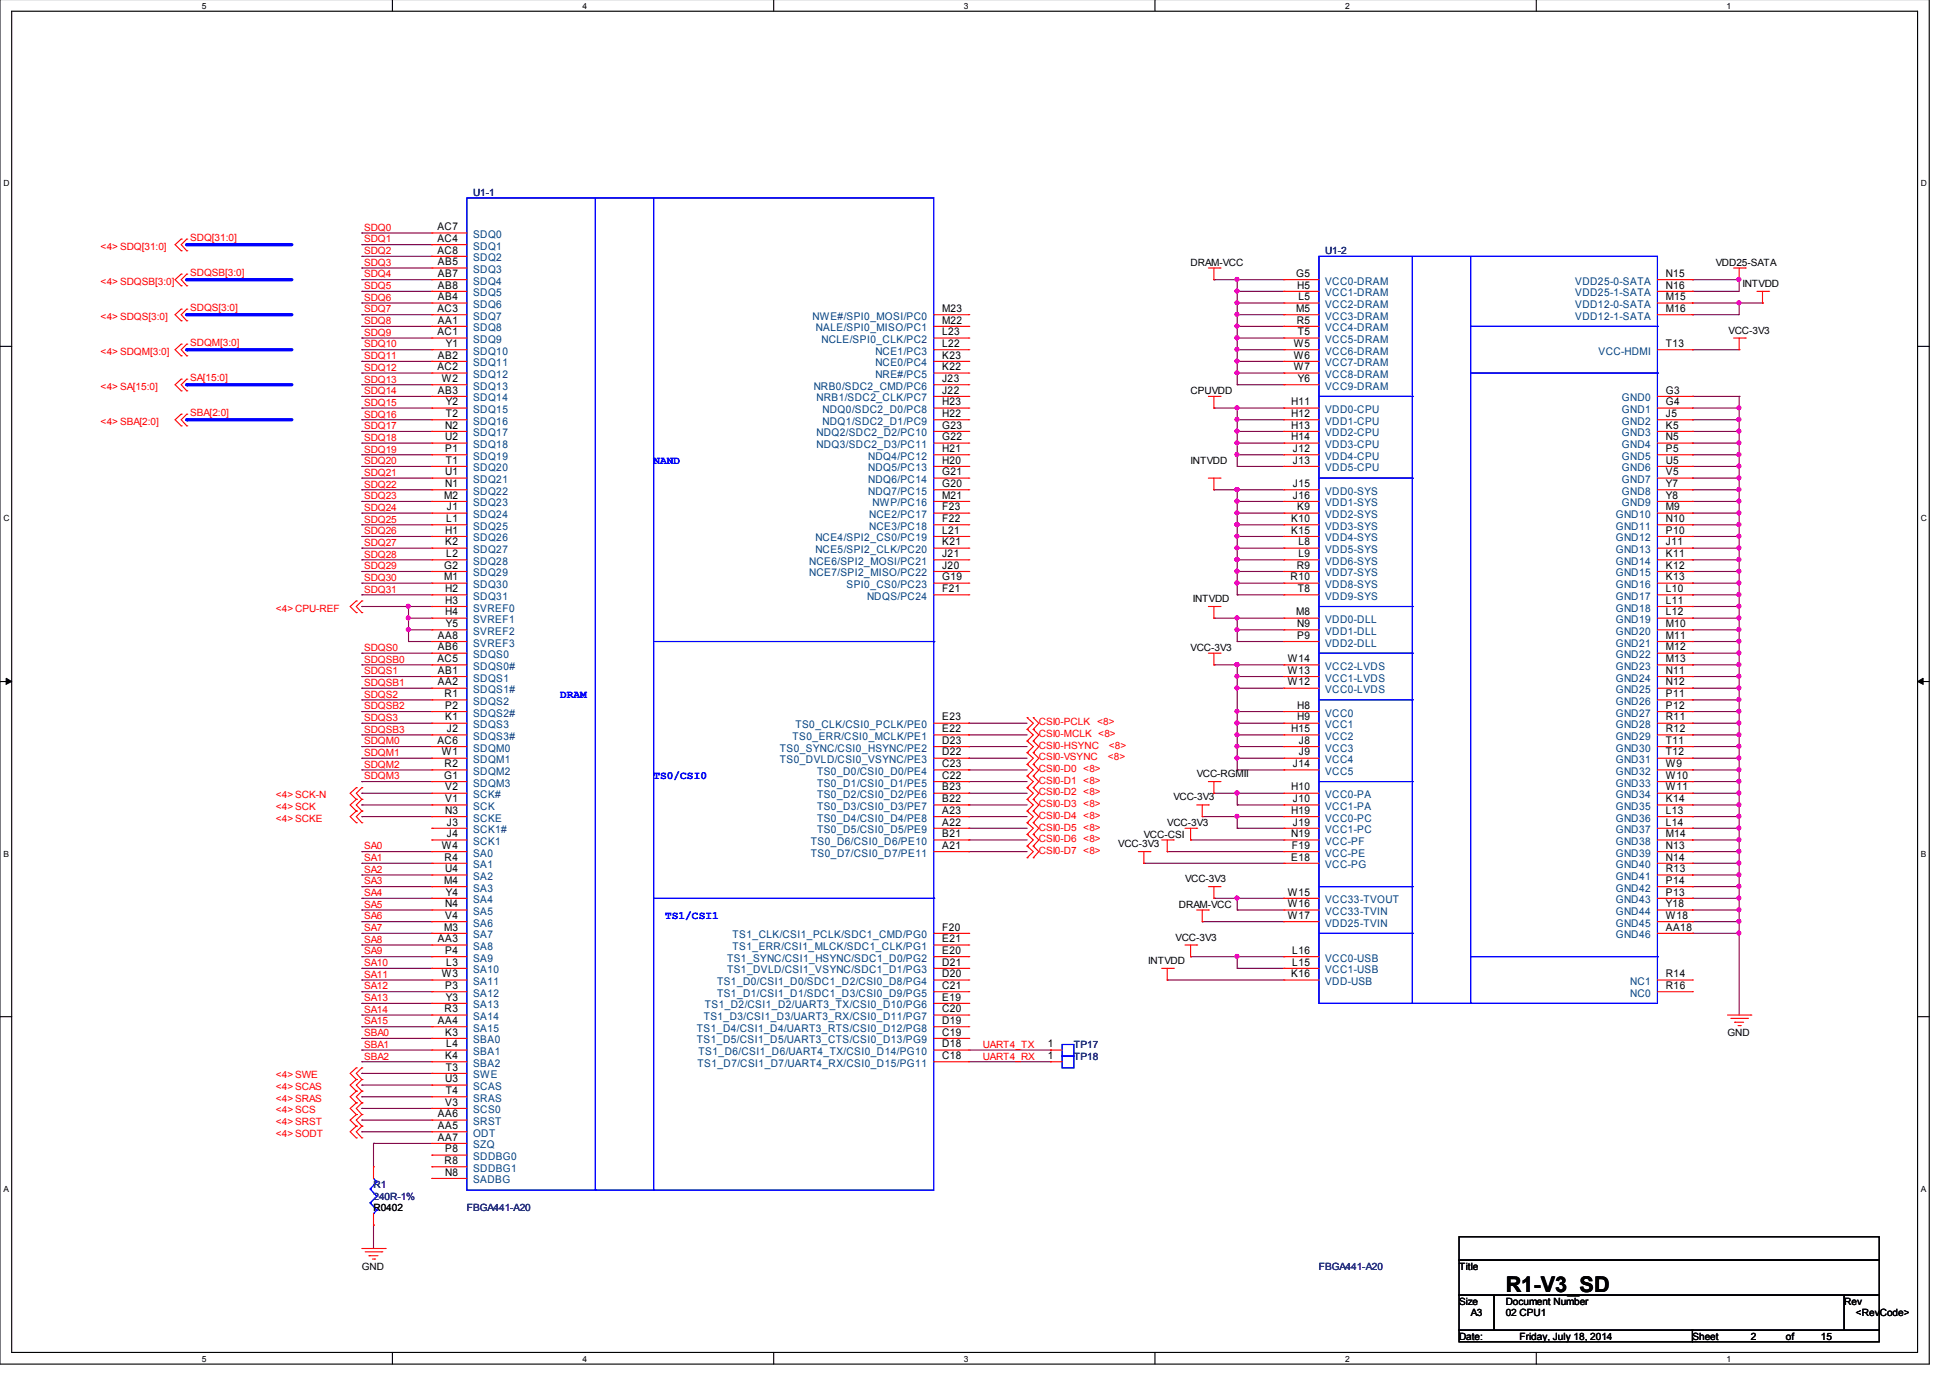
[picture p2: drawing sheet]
<svg xmlns="http://www.w3.org/2000/svg" width="297mm" height="210mm" viewBox="0 0 297 210" stroke-linecap="round" stroke-linejoin="round" font-family="sans-serif">
<defs><g id="words">
<text font-size="3.3" x="229.4" y="196.8">R1-V3_SD</text>
<g font-size="1.7" fill="#00f">
<text x="99.6" y="70.7">NAND</text>
<text x="85.3" y="106.3">DRAM</text>
<text x="99.6" y="118.7">TS0/CSI0</text>
<text x="101.3" y="140.1">TS1/CSI1</text>
</g>
<g font-size="1.6">
<text x="66.6" y="35.1">AC7</text>
<text x="66.6" y="36.8">AC4</text>
<text x="66.6" y="38.6">AC8</text>
<text x="66.7" y="40.4">AB5</text>
<text x="66.6" y="47.5">AC3</text>
<text x="66.7" y="42.2">AB7</text>
<text x="66.7" y="44">AB8</text>
<text x="66.7" y="45.7">AB4</text>
<text x="143.5" y="47.5">M23</text>
<text x="197.4" y="42.2">G5</text>
<text x="197.4" y="47.5">M5</text>
<text x="197.6" y="44">H5</text>
<text x="197.8" y="45.7">L5</text>
<text x="253.7" y="42.2">N15</text>
<text x="253.7" y="44">N16</text>
<text x="253.7" y="45.7">M15</text>
<text x="253.7" y="47.5">M16</text>
<text x="66.6" y="51.1">AC1</text>
<text x="66.7" y="49.3">AA1</text>
<text x="67.9" y="52.8">Y1</text>
<text x="143.5" y="49.3">M22</text>
<text x="143.5" y="51.1">L23</text>
<text x="143.5" y="52.8">L22</text>
<text x="197.1" y="52.8">W5</text>
<text x="197.5" y="49.3">R5</text>
<text x="197.7" y="51.1">T5</text>
<text x="253.7" y="52.8">T13</text>
<text x="66.6" y="56.4">AC2</text>
<text x="66.7" y="54.6">AB2</text>
<text x="66.7" y="60">AB3</text>
<text x="67.3" y="58.2">W2</text>
<text x="143.5" y="54.6">K23</text>
<text x="143.5" y="56.4">K22</text>
<text x="143.5" y="58.2">J23</text>
<text x="143.5" y="60">J22</text>
<text x="197.1" y="54.6">W6</text>
<text x="197.1" y="56.4">W7</text>
<text x="197.7" y="58.2">Y6</text>
<text x="253.7" y="60">G3</text>
<text x="67.8" y="65.3">N2</text>
<text x="67.9" y="61.7">Y2</text>
<text x="67.9" y="63.5">T2</text>
<text x="143.5" y="61.7">H23</text>
<text x="143.5" y="63.5">H22</text>
<text x="143.5" y="65.3">G23</text>
<text x="196.7" y="61.7">H11</text>
<text x="196.7" y="63.5">H12</text>
<text x="196.7" y="65.3">H13</text>
<text x="253.7" y="61.7">G4</text>
<text x="253.7" y="63.5">J5</text>
<text x="253.7" y="65.3">K5</text>
<text x="67.8" y="67.1">U2</text>
<text x="67.8" y="68.8">P1</text>
<text x="67.9" y="70.6">T1</text>
<text x="143.5" y="67.1">G22</text>
<text x="143.5" y="68.8">H21</text>
<text x="143.5" y="70.6">H20</text>
<text x="196.7" y="67.1">H14</text>
<text x="196.9" y="68.8">J12</text>
<text x="196.9" y="70.6">J13</text>
<text x="253.7" y="67.1">N5</text>
<text x="253.7" y="68.8">P5</text>
<text x="253.7" y="70.6">U5</text>
<text x="67.6" y="76">M2</text>
<text x="67.8" y="72.4">U1</text>
<text x="67.8" y="74.2">N1</text>
<text x="68.1" y="77.7">J1</text>
<text x="143.5" y="72.4">G21</text>
<text x="143.5" y="74.2">G20</text>
<text x="143.5" y="76">M21</text>
<text x="143.5" y="77.7">F23</text>
<text x="196.9" y="74.2">J15</text>
<text x="196.9" y="76">J16</text>
<text x="197.6" y="77.7">K9</text>
<text x="253.7" y="72.4">V5</text>
<text x="253.7" y="74.2">Y7</text>
<text x="253.7" y="76">Y8</text>
<text x="253.7" y="77.7">M9</text>
<text x="67.8" y="81.3">H1</text>
<text x="67.8" y="83.1">K2</text>
<text x="68" y="79.5">L1</text>
<text x="143.5" y="79.5">F22</text>
<text x="143.5" y="81.3">L21</text>
<text x="143.5" y="83.1">K21</text>
<text x="196.7" y="79.5">K10</text>
<text x="196.7" y="81.3">K15</text>
<text x="197.8" y="83.1">L8</text>
<text x="253.7" y="79.5">N10</text>
<text x="253.7" y="81.3">P10</text>
<text x="253.7" y="83.1">J11</text>
<text x="67.6" y="86.6">G2</text>
<text x="67.6" y="88.4">M1</text>
<text x="68" y="84.9">L2</text>
<text x="143.5" y="84.9">J21</text>
<text x="143.5" y="86.6">J20</text>
<text x="143.5" y="88.4">G19</text>
<text x="196.6" y="88.4">R10</text>
<text x="197.5" y="86.6">R9</text>
<text x="197.8" y="84.9">L9</text>
<text x="253.7" y="84.9">K11</text>
<text x="253.7" y="86.6">K12</text>
<text x="253.7" y="88.4">K13</text>
<text x="67.8" y="90.2">H2</text>
<text x="67.8" y="92">H3</text>
<text x="67.8" y="93.7">H4</text>
<text x="67.9" y="95.5">Y5</text>
<text x="143.5" y="90.2">F21</text>
<text x="197.4" y="93.7">M8</text>
<text x="197.6" y="95.5">N9</text>
<text x="197.7" y="90.2">T8</text>
<text x="253.7" y="90.2">L10</text>
<text x="253.7" y="92">L11</text>
<text x="253.7" y="93.7">L12</text>
<text x="253.7" y="95.5">M10</text>
<text x="66.6" y="100.9">AC5</text>
<text x="66.7" y="97.3">AA8</text>
<text x="66.7" y="99.1">AB6</text>
<text x="196.2" y="100.9">W14</text>
<text x="197.6" y="97.3">P9</text>
<text x="253.7" y="97.3">M11</text>
<text x="253.7" y="99.1">M12</text>
<text x="253.7" y="100.9">M13</text>
<text x="66.7" y="102.6">AB1</text>
<text x="66.7" y="104.4">AA2</text>
<text x="67.7" y="106.2">R1</text>
<text x="67.8" y="108">P2</text>
<text x="196.2" y="104.4">W12</text>
<text x="196.2" y="102.6">W13</text>
<text x="197.6" y="108">H8</text>
<text x="253.7" y="102.6">N11</text>
<text x="253.7" y="104.4">N12</text>
<text x="253.7" y="106.2">P11</text>
<text x="253.7" y="108">P12</text>
<text x="66.6" y="113.3">AC6</text>
<text x="67.8" y="109.7">K1</text>
<text x="68.1" y="111.5">J2</text>
<text x="143.5" y="109.7">E23</text>
<text x="143.5" y="111.5">E22</text>
<text x="143.5" y="113.3">D23</text>
<text x="196.7" y="111.5">H15</text>
<text x="197.6" y="109.7">H9</text>
<text x="197.9" y="113.3">J8</text>
<text x="253.7" y="109.7">R11</text>
<text x="253.7" y="111.5">R12</text>
<text x="253.7" y="113.3">T11</text>
<text x="67.3" y="115.1">W1</text>
<text x="67.6" y="118.6">G1</text>
<text x="67.7" y="116.9">R2</text>
<text x="143.5" y="115.1">D22</text>
<text x="143.5" y="116.9">C23</text>
<text x="143.5" y="118.6">C22</text>
<text x="196.9" y="116.9">J14</text>
<text x="197.9" y="115.1">J9</text>
<text x="253.7" y="115.1">T12</text>
<text x="253.7" y="116.9">W9</text>
<text x="253.7" y="118.6">W10</text>
<text x="67.8" y="120.4">V2</text>
<text x="67.8" y="122.2">V1</text>
<text x="67.8" y="124">N3</text>
<text x="68.1" y="125.7">J3</text>
<text x="143.5" y="120.4">B23</text>
<text x="143.5" y="122.2">B22</text>
<text x="143.5" y="124">A23</text>
<text x="143.5" y="125.7">A22</text>
<text x="196.7" y="124">H19</text>
<text x="196.7" y="120.4">H10</text>
<text x="196.9" y="125.7">J19</text>
<text x="196.9" y="122.2">J10</text>
<text x="253.7" y="120.4">W11</text>
<text x="253.7" y="122.2">K14</text>
<text x="253.7" y="124">L13</text>
<text x="253.7" y="125.7">L14</text>
<text x="67.3" y="129.3">W4</text>
<text x="67.7" y="131.1">R4</text>
<text x="68.1" y="127.5">J4</text>
<text x="143.5" y="127.5">B21</text>
<text x="143.5" y="129.3">A21</text>
<text x="196.7" y="127.5">N19</text>
<text x="196.7" y="131.1">E18</text>
<text x="196.8" y="129.3">F19</text>
<text x="253.7" y="127.5">M14</text>
<text x="253.7" y="129.3">N13</text>
<text x="253.7" y="131.1">N14</text>
<text x="67.6" y="134.6">M4</text>
<text x="67.8" y="132.9">U4</text>
<text x="67.9" y="136.4">Y4</text>
<text x="196.2" y="136.4">W15</text>
<text x="253.7" y="136.4">P13</text>
<text x="253.7" y="134.6">P14</text>
<text x="253.7" y="132.9">R13</text>
<text x="66.7" y="143.5">AA3</text>
<text x="67.6" y="141.7">M3</text>
<text x="67.8" y="138.2">N4</text>
<text x="67.8" y="140">V4</text>
<text x="143.5" y="141.7">F20</text>
<text x="143.5" y="143.5">E21</text>
<text x="196.2" y="138.2">W16</text>
<text x="196.2" y="140">W17</text>
<text x="253.7" y="140">W18</text>
<text x="253.7" y="138.2">Y18</text>
<text x="253.7" y="141.7">AA18</text>
<text x="67.3" y="148.9">W3</text>
<text x="67.8" y="145.3">P4</text>
<text x="68" y="147.1">L3</text>
<text x="143.5" y="145.3">E20</text>
<text x="143.5" y="147.1">D21</text>
<text x="143.5" y="148.9">D20</text>
<text x="196.7" y="148.9">K16</text>
<text x="196.8" y="145.3">L16</text>
<text x="196.8" y="147.1">L15</text>
<text x="253.7" y="148.9">R14</text>
<text x="66.7" y="156">AA4</text>
<text x="67.7" y="154.2">R3</text>
<text x="67.8" y="150.6">P3</text>
<text x="67.9" y="152.4">Y3</text>
<text x="143.5" y="150.6">C21</text>
<text x="143.5" y="152.4">E19</text>
<text x="143.5" y="154.2">C20</text>
<text x="143.5" y="156">D19</text>
<text x="253.7" y="150.6">R16</text>
<text x="67.8" y="157.7">K3</text>
<text x="67.8" y="161.3">K4</text>
<text x="68" y="159.5">L4</text>
<text x="143.5" y="157.7">C19</text>
<text x="143.5" y="159.5">D18</text>
<text x="143.5" y="161.3">C18</text>
<text x="159.6" y="159.5">1</text>
<text x="159.6" y="161.3">1</text>
<text x="67.8" y="164.9">U3</text>
<text x="67.9" y="163.1">T3</text>
<text x="67.9" y="166.6">T4</text>
<text x="66.7" y="173.8">AA7</text>
<text x="66.7" y="170.2">AA6</text>
<text x="66.7" y="172">AA5</text>
<text x="67.8" y="168.4">V3</text>
<text x="67.7" y="177.3">R8</text>
<text x="67.8" y="175.5">P8</text>
<text x="67.8" y="179.1">N8</text>
</g>
<g font-size="1.6" fill="#004080">
<text x="72.1" y="36.3">SDQ0</text>
<text x="72.1" y="38">SDQ1</text>
<text x="72.1" y="39.8">SDQ2</text>
<text x="72.1" y="41.6">SDQ3</text>
<text x="72.1" y="43.4">SDQ4</text>
<text x="72.1" y="45.1">SDQ5</text>
<text x="72.1" y="46.9">SDQ6</text>
<text x="201.8" y="43.4">VCC0-DRAM</text>
<text x="201.8" y="45.1">VCC1-DRAM</text>
<text x="201.8" y="46.9">VCC2-DRAM</text>
<text x="239.9" y="43.4">VDD25-0-SATA</text>
<text x="239.9" y="45.1">VDD25-1-SATA</text>
<text x="239.9" y="46.9">VDD12-0-SATA</text>
<text x="72.1" y="48.7">SDQ7</text>
<text x="72.1" y="50.5">SDQ8</text>
<text x="72.1" y="52.3">SDQ9</text>
<text x="123.8" y="48.7">NWE#/SPI0_MOSI/PC0</text>
<text x="124.3" y="50.5">NALE/SPI0_MISO/PC1</text>
<text x="125.1" y="52.3">NCLE/SPI0_CLK/PC2</text>
<text x="201.8" y="48.7">VCC3-DRAM</text>
<text x="201.8" y="50.5">VCC4-DRAM</text>
<text x="201.8" y="52.3">VCC5-DRAM</text>
<text x="239.9" y="48.7">VDD12-1-SATA</text>
<text x="72.1" y="54">SDQ10</text>
<text x="72.1" y="55.8">SDQ11</text>
<text x="72.1" y="57.6">SDQ12</text>
<text x="72.1" y="59.4">SDQ13</text>
<text x="124" y="59.4">NRB0/SDC2_CMD/PC6</text>
<text x="133.3" y="54">NCE1/PC3</text>
<text x="133.3" y="55.8">NCE0/PC4</text>
<text x="133.3" y="57.6">NRE#/PC5</text>
<text x="201.8" y="54">VCC6-DRAM</text>
<text x="201.8" y="55.8">VCC7-DRAM</text>
<text x="201.8" y="57.6">VCC8-DRAM</text>
<text x="201.8" y="59.4">VCC9-DRAM</text>
<text x="243.5" y="54">VCC-HDMI</text>
<text x="72.1" y="61.1">SDQ14</text>
<text x="72.1" y="62.9">SDQ15</text>
<text x="72.1" y="64.7">SDQ16</text>
<text x="124.4" y="61.1">NRB1/SDC2_CLK/PC7</text>
<text x="125.3" y="62.9">NDQ0/SDC2_D0/PC8</text>
<text x="125.3" y="64.7">NDQ1/SDC2_D1/PC9</text>
<text x="201.8" y="62.9">VDD0-CPU</text>
<text x="201.8" y="64.7">VDD1-CPU</text>
<text x="247.1" y="61.1">GND0</text>
<text x="247.1" y="62.9">GND1</text>
<text x="247.1" y="64.7">GND2</text>
<text x="72.1" y="66.5">SDQ17</text>
<text x="72.1" y="68.3">SDQ18</text>
<text x="72.1" y="70">SDQ19</text>
<text x="72.1" y="71.8">SDQ20</text>
<text x="124.4" y="66.5">NDQ2/SDC2_D2/PC10</text>
<text x="124.4" y="68.3">NDQ3/SDC2_D3/PC11</text>
<text x="132.2" y="70">NDQ4/PC12</text>
<text x="132.2" y="71.8">NDQ5/PC13</text>
<text x="201.8" y="66.5">VDD2-CPU</text>
<text x="201.8" y="68.3">VDD3-CPU</text>
<text x="201.8" y="70">VDD4-CPU</text>
<text x="201.8" y="71.8">VDD5-CPU</text>
<text x="247.1" y="66.5">GND3</text>
<text x="247.1" y="68.3">GND4</text>
<text x="247.1" y="70">GND5</text>
<text x="247.1" y="71.8">GND6</text>
<text x="72.1" y="73.6">SDQ21</text>
<text x="72.1" y="75.4">SDQ22</text>
<text x="72.1" y="77.1">SDQ23</text>
<text x="132.2" y="73.6">NDQ6/PC14</text>
<text x="132.2" y="75.4">NDQ7/PC15</text>
<text x="132.9" y="77.1">NWP/PC16</text>
<text x="201.8" y="75.4">VDD0-SYS</text>
<text x="201.8" y="77.1">VDD1-SYS</text>
<text x="247.1" y="73.6">GND7</text>
<text x="247.1" y="75.4">GND8</text>
<text x="247.1" y="77.1">GND9</text>
<text x="72.1" y="78.9">SDQ24</text>
<text x="72.1" y="80.7">SDQ25</text>
<text x="72.1" y="82.5">SDQ26</text>
<text x="124.2" y="82.5">NCE4/SPI2_CS0/PC19</text>
<text x="132.4" y="78.9">NCE2/PC17</text>
<text x="132.4" y="80.7">NCE3/PC18</text>
<text x="201.8" y="78.9">VDD2-SYS</text>
<text x="201.8" y="80.7">VDD3-SYS</text>
<text x="201.8" y="82.5">VDD4-SYS</text>
<text x="246.1" y="78.9">GND10</text>
<text x="246.1" y="80.7">GND11</text>
<text x="246.1" y="82.5">GND12</text>
<text x="72.1" y="84.3">SDQ27</text>
<text x="72.1" y="86">SDQ28</text>
<text x="72.1" y="87.8">SDQ29</text>
<text x="72.1" y="89.6">SDQ30</text>
<text x="123.3" y="86">NCE6/SPI2_MOSI/PC21</text>
<text x="123.3" y="87.8">NCE7/SPI2_MISO/PC22</text>
<text x="124.2" y="84.3">NCE5/SPI2_CLK/PC20</text>
<text x="128.9" y="89.6">SPI0_CS0/PC23</text>
<text x="201.8" y="84.3">VDD5-SYS</text>
<text x="201.8" y="86">VDD6-SYS</text>
<text x="201.8" y="87.8">VDD7-SYS</text>
<text x="201.8" y="89.6">VDD8-SYS</text>
<text x="246.1" y="84.3">GND13</text>
<text x="246.1" y="86">GND14</text>
<text x="246.1" y="87.8">GND15</text>
<text x="246.1" y="89.6">GND16</text>
<text x="72.1" y="91.4">SDQ31</text>
<text x="72.1" y="93.1">SVREF0</text>
<text x="72.1" y="94.9">SVREF1</text>
<text x="132.1" y="91.4">NDQS/PC24</text>
<text x="201.8" y="94.9">VDD0-DLL</text>
<text x="201.8" y="91.4">VDD9-SYS</text>
<text x="246.1" y="91.4">GND17</text>
<text x="246.1" y="93.1">GND18</text>
<text x="246.1" y="94.9">GND19</text>
<text x="72.1" y="96.7">SVREF2</text>
<text x="72.1" y="98.5">SVREF3</text>
<text x="72.1" y="100.3">SDQS0</text>
<text x="201.8" y="96.7">VDD1-DLL</text>
<text x="201.8" y="98.5">VDD2-DLL</text>
<text x="246.1" y="96.7">GND20</text>
<text x="246.1" y="98.5">GND21</text>
<text x="246.1" y="100.3">GND22</text>
<text x="72.1" y="102">SDQS0#</text>
<text x="72.1" y="103.8">SDQS1</text>
<text x="72.1" y="105.6">SDQS1#</text>
<text x="72.1" y="107.4">SDQS2</text>
<text x="201.8" y="105.6">VCC0-LVDS</text>
<text x="201.8" y="103.8">VCC1-LVDS</text>
<text x="201.8" y="102">VCC2-LVDS</text>
<text x="246.1" y="102">GND23</text>
<text x="246.1" y="103.8">GND24</text>
<text x="246.1" y="105.6">GND25</text>
<text x="246.1" y="107.4">GND26</text>
<text x="72.1" y="109.1">SDQS2#</text>
<text x="72.1" y="110.9">SDQS3</text>
<text x="72.1" y="112.7">SDQS3#</text>
<text x="120.7" y="112.7">TS0_ERR/CSI0_MCLK/PE1</text>
<text x="121.2" y="110.9">TS0_CLK/CSI0_PCLK/PE0</text>
<text x="201.8" y="109.1">VCC0</text>
<text x="201.8" y="110.9">VCC1</text>
<text x="201.8" y="112.7">VCC2</text>
<text x="246.1" y="109.1">GND27</text>
<text x="246.1" y="110.9">GND28</text>
<text x="246.1" y="112.7">GND29</text>
<text x="72.1" y="114.5">SDQM0</text>
<text x="72.1" y="116.3">SDQM1</text>
<text x="72.1" y="118">SDQM2</text>
<text x="72.1" y="119.8">SDQM3</text>
<text x="118.8" y="114.5">TS0_SYNC/CSI0_HSYNC/PE2</text>
<text x="118.8" y="116.3">TS0_DVLD/CSI0_VSYNC/PE3</text>
<text x="124.5" y="118">TS0_D0/CSI0_D0/PE4</text>
<text x="124.5" y="119.8">TS0_D1/CSI0_D1/PE5</text>
<text x="201.8" y="114.5">VCC3</text>
<text x="201.8" y="116.3">VCC4</text>
<text x="201.8" y="118">VCC5</text>
<text x="246.1" y="114.5">GND30</text>
<text x="246.1" y="116.3">GND31</text>
<text x="246.1" y="118">GND32</text>
<text x="246.1" y="119.8">GND33</text>
<text x="72.1" y="121.6">SCK#</text>
<text x="72.1" y="123.4">SCK</text>
<text x="72.1" y="125.2">SCKE</text>
<text x="124.5" y="121.6">TS0_D2/CSI0_D2/PE6</text>
<text x="124.5" y="123.4">TS0_D3/CSI0_D3/PE7</text>
<text x="124.5" y="125.2">TS0_D4/CSI0_D4/PE8</text>
<text x="201.8" y="125.2">VCC0-PC</text>
<text x="201.8" y="121.6">VCC0-PA</text>
<text x="201.8" y="123.4">VCC1-PA</text>
<text x="246.1" y="121.6">GND34</text>
<text x="246.1" y="123.4">GND35</text>
<text x="246.1" y="125.2">GND36</text>
<text x="72.1" y="128.7">SCK1</text>
<text x="72.1" y="130.5">SA0</text>
<text x="72.1" y="126.9">SCK1#</text>
<text x="123.5" y="128.7">TS0_D6/CSI0_D6/PE10</text>
<text x="123.5" y="130.5">TS0_D7/CSI0_D7/PE11</text>
<text x="124.5" y="126.9">TS0_D5/CSI0_D5/PE9</text>
<text x="201.8" y="126.9">VCC1-PC</text>
<text x="201.8" y="130.5">VCC-PE</text>
<text x="201.8" y="128.7">VCC-PF</text>
<text x="246.1" y="126.9">GND37</text>
<text x="246.1" y="128.7">GND38</text>
<text x="246.1" y="130.5">GND39</text>
<text x="72.1" y="132.3">SA1</text>
<text x="72.1" y="134">SA2</text>
<text x="72.1" y="135.8">SA3</text>
<text x="72.1" y="137.6">SA4</text>
<text x="201.8" y="137.6">VCC33-TVOUT</text>
<text x="201.8" y="132.3">VCC-PG</text>
<text x="246.1" y="132.3">GND40</text>
<text x="246.1" y="137.6">GND43</text>
<text x="246.1" y="135.8">GND42</text>
<text x="246.1" y="134">GND41</text>
<text x="72.1" y="139.4">SA5</text>
<text x="72.1" y="141.2">SA6</text>
<text x="72.1" y="142.9">SA7</text>
<text x="111.6" y="142.9">TS1_CLK/CSI1_PCLK/SDC1_CMD/PG0</text>
<text x="201.8" y="139.4">VCC33-TVIN</text>
<text x="201.8" y="141.2">VDD25-TVIN</text>
<text x="246.1" y="141.2">GND45</text>
<text x="246.1" y="139.4">GND44</text>
<text x="246.1" y="142.9">GND46</text>
<text x="72.1" y="144.7">SA8</text>
<text x="72.1" y="146.5">SA9</text>
<text x="72.1" y="148.3">SA10</text>
<text x="110.7" y="146.5">TS1_SYNC/CSI1_HSYNC/SDC1_D0/PG2</text>
<text x="110.7" y="148.3">TS1_DVLD/CSI1_VSYNC/SDC1_D1/PG3</text>
<text x="111.6" y="144.7">TS1_ERR/CSI1_MLCK/SDC1_CLK/PG1</text>
<text x="201.8" y="146.5">VCC0-USB</text>
<text x="201.8" y="148.3">VCC1-USB</text>
<text x="72.1" y="150">SA11</text>
<text x="72.1" y="151.8">SA12</text>
<text x="72.1" y="153.6">SA13</text>
<text x="72.1" y="155.4">SA14</text>
<text x="107.2" y="155.4">TS1_D3/CSI1_D3/UART3_RX/CSI0_D11/PG7</text>
<text x="107.4" y="153.6">TS1_D2/CSI1_D2/UART3_TX/CSI0_D10/PG6</text>
<text x="109.2" y="150">TS1_D0/CSI1_D0/SDC1_D2/CSI0_D8/PG4</text>
<text x="109.2" y="151.8">TS1_D1/CSI1_D1/SDC1_D3/CSI0_D9/PG5</text>
<text x="201.8" y="150">VDD-USB</text>
<text x="248.3" y="151.8">NC0</text>
<text x="248.3" y="150">NC1</text>
<text x="72.1" y="158.9">SBA0</text>
<text x="72.1" y="160.7">SBA1</text>
<text x="72.1" y="157.2">SA15</text>
<text x="106.2" y="157.2">TS1_D4/CSI1_D4/UART3_RTS/CSI0_D12/PG8</text>
<text x="106.2" y="158.9">TS1_D5/CSI1_D5/UART3_CTS/CSI0_D13/PG9</text>
<text x="106.4" y="160.7">TS1_D6/CSI1_D6/UART4_TX/CSI0_D14/PG10</text>
<text x="72.1" y="162.5">SBA2</text>
<text x="72.1" y="164.3">SWE</text>
<text x="72.1" y="166">SCAS</text>
<text x="72.1" y="167.8">SRAS</text>
<text x="106.3" y="162.5">TS1_D7/CSI1_D7/UART4_RX/CSI0_D15/PG11</text>
<text x="72.1" y="169.6">SCS0</text>
<text x="72.1" y="171.4">SRST</text>
<text x="72.1" y="173.2">ODT</text>
<text x="72.1" y="174.9">SZQ</text>
<text x="72.1" y="176.7">SDDBG0</text>
<text x="72.1" y="178.5">SDDBG1</text>
<text x="72.1" y="180.3">SADBG</text>
</g>
<g font-size="1.5" fill="#000080">
<text x="72.1" y="29.8">U1-1</text>
<text x="201.8" y="38.7">U1-2</text>
<text x="163.6" y="159.6">TP17</text>
<text x="163.6" y="161.4">TP18</text>
<text x="56.9" y="180.9">R1</text>
<text x="56.9" y="182.7">240R-1%</text>
<text x="71.1" y="184.5">FBGA441-A20</text>
<text x="200.9" y="193.4">FBGA441-A20</text>
</g>
<g font-size="1.5" fill="#f00">
<text x="55.5" y="35.2">SDQ0</text>
<text x="15.3" y="38">&lt;4&gt; SDQ[31:0]</text>
<text x="29" y="36.8">SDQ[31:0]</text>
<text x="55.5" y="36.9">SDQ1</text>
<text x="55.5" y="38.7">SDQ2</text>
<text x="55.5" y="40.5">SDQ3</text>
<text x="15.3" y="43.4">&lt;4&gt; SDQSB[3:0]</text>
<text x="29" y="47.4">SDQS[3:0]</text>
<text x="29" y="42.1">SDQSB[3:0]</text>
<text x="55.5" y="42.3">SDQ4</text>
<text x="55.5" y="44">SDQ5</text>
<text x="55.5" y="45.8">SDQ6</text>
<text x="55.5" y="47.6">SDQ7</text>
<text x="15.3" y="48.7">&lt;4&gt; SDQS[3:0]</text>
<text x="29" y="52.8">SDQM[3:0]</text>
<text x="55.5" y="49.4">SDQ8</text>
<text x="55.5" y="51.2">SDQ9</text>
<text x="55.5" y="52.9">SDQ10</text>
<text x="15.3" y="59.4">&lt;4&gt; SA[15:0]</text>
<text x="15.3" y="54">&lt;4&gt; SDQM[3:0]</text>
<text x="29" y="58.1">SA[15:0]</text>
<text x="55.5" y="54.7">SDQ11</text>
<text x="55.5" y="56.5">SDQ12</text>
<text x="55.5" y="58.3">SDQ13</text>
<text x="15.3" y="64.7">&lt;4&gt; SBA[2:0]</text>
<text x="29" y="63.4">SBA[2:0]</text>
<text x="55.5" y="65.4">SDQ17</text>
<text x="55.5" y="60">SDQ14</text>
<text x="55.5" y="61.8">SDQ15</text>
<text x="55.5" y="63.6">SDQ16</text>
<text x="55.5" y="67.2">SDQ18</text>
<text x="55.5" y="70.7">SDQ20</text>
<text x="55.5" y="68.9">SDQ19</text>
<text x="55.5" y="72.5">SDQ21</text>
<text x="55.5" y="74.3">SDQ22</text>
<text x="55.5" y="76">SDQ23</text>
<text x="55.5" y="77.8">SDQ24</text>
<text x="55.5" y="79.6">SDQ25</text>
<text x="55.5" y="81.4">SDQ26</text>
<text x="55.5" y="83.2">SDQ27</text>
<text x="55.5" y="84.9">SDQ28</text>
<text x="55.5" y="86.7">SDQ29</text>
<text x="55.5" y="88.5">SDQ30</text>
<text x="42" y="93.1">&lt;4&gt; CPU-REF</text>
<text x="55.5" y="90.3">SDQ31</text>
<text x="55.5" y="99.2">SDQS0</text>
<text x="55.5" y="100.9">SDQSB0</text>
<text x="55.5" y="102.7">SDQS1</text>
<text x="55.5" y="104.5">SDQSB1</text>
<text x="55.5" y="106.3">SDQS2</text>
<text x="55.5" y="113.4">SDQM0</text>
<text x="55.5" y="108">SDQSB2</text>
<text x="55.5" y="109.8">SDQS3</text>
<text x="55.5" y="111.6">SDQSB3</text>
<text x="158.2" y="110.5">CSI0-PCLK</text>
<text x="158.2" y="112.3">CSI0-MCLK &lt;8&gt;</text>
<text x="167.1" y="110.5">&lt;8&gt;</text>
<text x="55.5" y="115.2">SDQM1</text>
<text x="55.5" y="116.9">SDQM2</text>
<text x="55.5" y="118.7">SDQM3</text>
<text x="158.2" y="117.6">CSI0-D0 &lt;8&gt;</text>
<text x="158.2" y="119.4">CSI0-D1 &lt;8&gt;</text>
<text x="158.2" y="114.1">CSI0-HSYNC</text>
<text x="158.2" y="115.8">CSI0-VSYNC</text>
<text x="168.7" y="115.8">&lt;8&gt;</text>
<text x="168.9" y="114.1">&lt;8&gt;</text>
<text x="42" y="123.4">&lt;4&gt; SCK</text>
<text x="42" y="125.2">&lt;4&gt; SCKE</text>
<text x="42" y="121.6">&lt;4&gt; SCK-N</text>
<text x="158.2" y="123">CSI0-D3 &lt;8&gt;</text>
<text x="158.2" y="124.7">CSI0-D4 &lt;8&gt;</text>
<text x="158.2" y="121.2">CSI0-D2 &lt;8&gt;</text>
<text x="55.5" y="129.4">SA0</text>
<text x="55.5" y="131.2">SA1</text>
<text x="158.2" y="126.5">CSI0-D5 &lt;8&gt;</text>
<text x="158.2" y="128.3">CSI0-D6 &lt;8&gt;</text>
<text x="158.2" y="130.1">CSI0-D7 &lt;8&gt;</text>
<text x="55.5" y="132.9">SA2</text>
<text x="55.5" y="134.7">SA3</text>
<text x="55.5" y="136.5">SA4</text>
<text x="55.5" y="138.3">SA5</text>
<text x="55.5" y="140.1">SA6</text>
<text x="55.5" y="141.8">SA7</text>
<text x="55.5" y="143.6">SA8</text>
<text x="55.5" y="145.4">SA9</text>
<text x="55.5" y="147.2">SA10</text>
<text x="55.5" y="148.9">SA11</text>
<text x="55.5" y="150.7">SA12</text>
<text x="55.5" y="152.5">SA13</text>
<text x="55.5" y="154.3">SA14</text>
<text x="55.5" y="156.1">SA15</text>
<text x="55.5" y="157.8">SBA0</text>
<text x="55.5" y="159.6">SBA1</text>
<text x="55.5" y="161.4">SBA2</text>
<text x="149.7" y="159.6">UART4_TX</text>
<text x="149.7" y="161.4">UART4_RX</text>
<text x="42" y="164.3">&lt;4&gt; SWE</text>
<text x="42" y="166">&lt;4&gt; SCAS</text>
<text x="42" y="167.8">&lt;4&gt; SRAS</text>
<text x="42" y="171.4">&lt;4&gt; SRST</text>
<text x="42" y="169.6">&lt;4&gt; SCS</text>
<text x="42" y="173.2">&lt;4&gt; SODT</text>
</g>
<g font-size="1.5">
<text x="181.4" y="40.5">DRAM-VCC</text>
<text x="261.4" y="40.5">VDD25-SATA</text>
<text x="265.4" y="43.7">INTVDD</text>
<text x="263.3" y="50.8">VCC-3V3</text>
<text x="181.4" y="60">CPUVDD</text>
<text x="181.4" y="70.7">INTVDD</text>
<text x="181.7" y="91.7">INTVDD</text>
<text x="181.4" y="99.2">VCC-3V3</text>
<text x="182.3" y="118.4">VCC-RGMII</text>
<text x="177.8" y="125.8">VCC-3V3</text>
<text x="178.7" y="121.9">VCC-3V3</text>
<text x="170.3" y="129">VCC-3V3</text>
<text x="174.2" y="127.6">VCC-CSI</text>
<text x="180.5" y="134.4">VCC-3V3</text>
<text x="179.1" y="143.3">VCC-3V3</text>
<text x="179.6" y="138.3">DRAM-VCC</text>
<text x="174.9" y="146.8">INTVDD</text>
<text x="263.1" y="157.8">GND</text>
<text x="56.9" y="184.5">R0402</text>
<text x="55.1" y="193.4">GND</text>
<text x="222.2" y="193.4">Title</text>
<text x="222.2" y="198.7">Size</text>
<text x="224" y="200.5">A3</text>
<text x="229.4" y="198.7">Document Number</text>
<text x="229.4" y="200.5">02 CPU1</text>
<text x="280.9" y="198.7">Rev</text>
<text x="282.7" y="200.5">&lt;RevCode&gt;</text>
<text x="222.2" y="204.1">Date:</text>
<text x="231.5" y="204.1">Friday, July 18, 2014</text>
<text x="257.8" y="204.1">Sheet</text>
<text x="266.7" y="204.1">2</text>
<text x="272" y="204.1">of</text>
<text x="277.4" y="204.1">15</text>
</g>
<g font-size="1.3">
<text x="30.7" y="1.4">5</text>
<text x="88.7" y="1.4">4</text>
<text x="146.8" y="1.4">3</text>
<text x="204.9" y="1.4">2</text>
<text x="263" y="1.4">1</text>
<text x=".5" y="28.4">D</text>
<text x="292.6" y="28.4">D</text>
<text x=".5" y="79.4">C</text>
<text x="292.6" y="79.4">C</text>
<text x=".5" y="130.5">B</text>
<text x="292.6" y="130.5">B</text>
<text x=".5" y="181.5">A</text>
<text x="292.6" y="181.5">A</text>
<text x="30.7" y="207.4">5</text>
<text x="88.7" y="207.4">4</text>
<text x="146.8" y="207.4">3</text>
<text x="204.9" y="207.4">2</text>
<text x="263" y="207.4">1</text>
</g>
</g></defs>
<path d="M0 -.1v207.9h293.9v-207.9M1.8 1.7h290.3v204.3h-290.3z" fill="none" stroke="#000" stroke-width=".17"/>
<g fill="#fff">
<path d="M30.7 .2h.6v1.3h-.6z"/>
<path d="M30.7 206.3h.6v1.3h-.6z"/>
</g>
<path d="M59.8 -.1v1.8M59.8 206v1.8" fill="none" stroke="#000" stroke-width=".17"/>
<g fill="#fff">
<path d="M88.7 .2h.6v1.3h-.6z"/>
<path d="M88.7 206.3h.6v1.3h-.6z"/>
</g>
<path d="M117.9 -.1v1.8M117.9 206v1.8" fill="none" stroke="#000" stroke-width=".17"/>
<g fill="#fff">
<path d="M146.8 .2h.6v1.3h-.6z"/>
<path d="M146.8 206.3h.6v1.3h-.6z"/>
</g>
<path d="M175.9 -.1v1.8M175.9 206v1.8" fill="none" stroke="#000" stroke-width=".17"/>
<g fill="#fff">
<path d="M204.9 .2h.6v1.3h-.6z"/>
<path d="M204.9 206.3h.6v1.3h-.6z"/>
</g>
<path d="M234 -.1v1.8M234 206v1.8" fill="none" stroke="#000" stroke-width=".17"/>
<g fill="#fff">
<path d="M263 .2h.6v1.3h-.6z"/>
<path d="M263 206.3h.6v1.3h-.6z"/>
<path d="M.5 27.2h.9v1.3h-.9z"/>
<path d="M292.6 27.2h.9v1.3h-.9z"/>
<path d="M.5 78.2h.9v1.4h-.9z"/>
<path d="M292.6 78.2h.9v1.4h-.9z"/>
</g>
<path d="M0 52.8h1.8M292.1 52.8h1.8" fill="none" stroke="#000" stroke-width=".17"/>
<g fill="#fff">
<path d="M.5 129.3h.8v1.4h-.8z"/>
<path d="M292.6 129.3h.8v1.4h-.8z"/>
</g>
<path d="M0 103.8h1.8M292.1 103.8h1.8" fill="none" stroke="#000" stroke-width=".17"/>
<path d="M.9 103.3l.9 .5-.9 .4zM292.1 103.8l.8-.5v.9z" fill="#000" stroke="#000" stroke-width=".15"/>
<g fill="#fff">
<path d="M.5 180.4h.7v1.3h-.7z"/>
<path d="M292.6 180.4h.7v1.3h-.7z"/>
</g>
<path d="M0 154.9h1.8M292.1 154.9h1.8" fill="none" stroke="#000" stroke-width=".17"/>
<g fill="none" stroke="#800040" stroke-width=".17">
<path d="M55.1 35.5h.1M55.1 37.3h.1M55.1 39h.1M55.1 35.5h10.7M55.1 37.3h10.7M55.1 39h10.7M55.1 40.8h.1M55.1 42.6h.1M55.1 44.4h.1M55.1 46.2h.1M55.1 47.9h.1M55.1 49.7h.1"/>
<path d="M55.1 51.5h.1M55.1 53.3h.1M55.1 55h.1M55.1 56.8h.1M55.1 58.6h.1M55.1 40.8h10.7M55.1 42.6h10.7M55.1 44.4h10.7M55.1 46.2h10.7M55.1 47.9h10.7M55.1 49.7h10.7M55.1 51.5h10.7"/>
<path d="M55.1 53.3h10.7M55.1 55h10.7M55.1 56.8h10.7M55.1 58.6h10.7M55.1 65.7h.1M55.1 60.4h.1M55.1 62.2h.1M55.1 63.9h.1M55.1 67.5h.1M55.1 71h.1M55.1 72.8h.1M55.1 74.6h.1"/>
<path d="M55.1 76.4h.1M55.1 78.2h.1M55.1 79.9h.1M55.1 69.3h.1M55.1 65.7h10.7M55.1 60.4h10.7M55.1 62.2h10.7M55.1 63.9h10.7M55.1 67.5h10.7M55.1 71h10.7M55.1 72.8h10.7M55.1 74.6h10.7"/>
<path d="M55.1 76.4h10.7M55.1 78.2h10.7M55.1 79.9h10.7M55.1 69.3h10.7M55.1 99.5h.1M55.1 81.7h.1M55.1 83.5h.1M55.1 85.3h.1M55.1 87.1h.1M55.1 88.8h.1M55.1 90.6h.1M55.1 99.5h10.7"/>
<path d="M55.1 81.7h10.7M55.1 83.5h10.7M55.1 85.3h10.7M55.1 87.1h10.7M55.1 88.8h10.7M55.1 90.6h10.7M62.2 92.4h.1M62.2 92.4h3.6M55.1 113.7h.1M55.1 115.5h.1M55.1 117.3h.1M55.1 119.1h.1"/>
<path d="M55.1 101.3h.1M55.1 103.1h.1M55.1 104.8h.1M55.1 106.6h.1M55.1 108.4h.1M55.1 110.2h.1M55.1 111.9h.1M55.1 113.7h10.7M55.1 110.2h10.7M55.1 111.9h10.7M55.1 115.5h10.7M55.1 117.3h10.7"/>
<path d="M55.1 119.1h10.7M55.1 101.3h10.7M55.1 103.1h10.7M55.1 104.8h10.7M55.1 106.6h10.7M55.1 108.4h10.7M147.6 113.7h.1M147.6 110.2h.1M147.6 111.9h.1M147.6 115.5h.1M147.6 117.3h.1M147.6 119.1h.1"/>
<path d="M147.6 113.7h8.9M147.6 110.2h8.9M147.6 111.9h8.9M147.6 115.5h8.9M147.6 117.3h8.9M147.6 119.1h8.9M55.1 129.7h.1M55.1 131.5h.1M55.1 133.3h.1M55.1 135.1h.1M55.1 136.8h.1M55.1 138.6h.1"/>
<path d="M55.1 122.6h.1M55.1 124.4h.1M55.1 120.8h.1M55.1 120.8h10.7M55.1 122.6h10.7M55.1 124.4h10.7M55.1 129.7h10.7M55.1 131.5h10.7M55.1 133.3h10.7M55.1 135.1h10.7M55.1 136.8h10.7M55.1 138.6h10.7"/>
<path d="M147.6 120.8h.1M147.6 122.6h.1M147.6 124.4h.1M147.6 126.2h.1M147.6 127.9h.1M147.6 129.7h.1M147.6 120.8h8.9M147.6 122.6h8.9M147.6 124.4h8.9M147.6 126.2h8.9M147.6 129.7h8.9M147.6 127.9h8.9"/>
<path d="M55.1 140.4h.1M55.1 142.2h.1M55.1 143.9h.1M55.1 145.7h.1M55.1 147.5h.1M55.1 149.3h.1M55.1 151.1h.1M55.1 152.8h.1M55.1 154.6h.1M55.1 156.4h.1M55.1 158.2h.1M55.1 159.9h.1"/>
<path d="M55.1 140.4h10.7M55.1 142.2h10.7M55.1 143.9h10.7M55.1 145.7h10.7M55.1 147.5h10.7M55.1 149.3h10.7M55.1 151.1h10.7M55.1 152.8h10.7M55.1 154.6h10.7M55.1 156.4h10.7M55.1 158.2h10.7M55.1 159.9h10.7"/>
<path d="M55.1 161.7h.1M55.1 163.5h.1M55.1 165.3h.1M55.1 167.1h.1M55.1 170.6h.1M55.1 168.8h.1M55.1 172.4h.1M55.1 161.7h10.7M55.1 163.5h10.7M55.1 165.3h10.7M55.1 167.1h10.7M55.1 170.6h10.7"/>
<path d="M55.1 168.8h10.7M55.1 172.4h10.7"/>
</g>
<circle cx="62.2" cy="92.3" r=".3" fill="#f0f" stroke="#f0f" stroke-width=".17"/>
<path d="M28.4 37.3h16" fill="none" stroke="#00f" stroke-width=".51"/>
<circle cx="28.4" cy="37.3" r=".25" fill="#00f"/>
<path d="M28.4 58.6h16" fill="none" stroke="#00f" stroke-width=".51"/>
<circle cx="28.4" cy="58.6" r=".25" fill="#00f"/>
<path d="M28.4 63.9h16" fill="none" stroke="#00f" stroke-width=".51"/>
<circle cx="28.4" cy="63.9" r=".25" fill="#00f"/>
<path d="M28.4 53.3h16" fill="none" stroke="#00f" stroke-width=".51"/>
<circle cx="28.4" cy="53.3" r=".25" fill="#00f"/>
<path d="M28.4 47.9h16" fill="none" stroke="#00f" stroke-width=".51"/>
<circle cx="28.4" cy="47.9" r=".25" fill="#00f"/>
<path d="M55.1 92.4h.1M55.1 92.4h7.1M62.2 94.2h.1M62.2 92.4h.1M62.2 95.9h.1M62.2 94.2h3.6M62.2 92.4v3.5M62.2 95.9h3.6" fill="none" stroke="#800040" stroke-width=".17"/>
<g fill="#f0f" stroke="#f0f" stroke-width=".17">
<circle cx="62.2" cy="95.9" r=".3"/>
<circle cx="62.2" cy="94.1" r=".3"/>
</g>
<path d="M28.4 42.6h16" fill="none" stroke="#00f" stroke-width=".51"/>
<circle cx="28.4" cy="42.6" r=".25" fill="#00f"/>
<g fill="none" stroke="#800040" stroke-width=".17">
<path d="M184.9 42.6h.1M184.9 42.6h10.7M188.5 44.4h.1M188.5 46.2h.1M188.5 47.9h.1M188.5 49.7h.1M188.5 51.5h.1M188.5 53.3h.1M188.5 55h.1M188.5 56.8h.1M188.5 58.6h.1M188.5 42.6h.1"/>
<path d="M188.5 42.6v16M188.5 44.4h7.1M188.5 46.2h7.1M188.5 47.9h7.1M188.5 49.7h7.1M188.5 51.5h7.1M188.5 53.3h7.1M188.5 55h7.1M188.5 56.8h7.1M188.5 58.6h7.1M257.8 44.4h.1M257.8 42.6h.1"/>
<path d="M257.8 46.2h.1M257.8 47.9h.1M257.8 53.3h.1M257.8 46.2h10.7M257.8 53.3h7.1M257.8 42.6h7.1M264.9 42.6h.1M264.9 46.2h.1M264.9 42.6v1.8h-7.1M264.9 46.2v1.7h-7.1M268.5 46.2h.1M184.9 62.2h.1"/>
<path d="M184.9 74.6h.1M184.9 74.6h10.7M184.9 62.2h10.7M188.5 69.3h.1M188.5 67.5h.1M188.5 65.7h.1M188.5 62.2h.1M188.5 63.9h.1M188.5 71h.1M188.5 74.6h.1M188.5 76.4h.1M188.5 78.2h.1"/>
<path d="M188.5 79.9h.1M188.5 62.2v8.8M188.5 74.6v16M188.5 71h7.1M188.5 76.4h7.1M188.5 78.2h7.1M188.5 79.9h7.1M188.5 63.9h7.1M188.5 65.7h7.1M188.5 67.5h7.1M188.5 69.3h7.1M257.8 60.4h.1"/>
<path d="M257.8 62.2h.1M257.8 63.9h.1M257.8 65.7h.1M257.8 67.5h.1M257.8 69.3h.1M257.8 71h.1M257.8 72.8h.1M257.8 74.6h.1M257.8 76.4h.1M257.8 78.2h.1M257.8 79.9h.1M257.8 71h7.1"/>
<path d="M257.8 74.6h7.1M257.8 76.4h7.1M257.8 78.2h7.1M257.8 79.9h7.1M257.8 63.9h7.1M257.8 65.7h7.1M257.8 67.5h7.1M257.8 69.3h7.1M257.8 62.2h7.1M257.8 60.4h7.1M257.8 72.8h7.1M264.9 60.4h.1"/>
<path d="M264.9 62.2h.1M264.9 63.9h.1M264.9 65.7h.1M264.9 67.5h.1M264.9 69.3h.1M264.9 71h.1M264.9 72.8h.1M264.9 74.6h.1M264.9 76.4h.1M264.9 78.2h.1M264.9 79.9h.1M264.9 60.4v94.2"/>
<path d="M62.2 97.7h.1M62.2 95.9h.1M62.2 97.7h3.6M62.2 95.9v1.8M184.9 94.2h.1M184.9 94.2h10.7M188.5 85.3h.1M188.5 81.7h.1M188.5 83.5h.1M188.5 87.1h.1M188.5 88.8h.1M188.5 90.6h.1"/>
<path d="M188.5 94.2h.1M188.5 95.9h.1M188.5 97.7h.1M188.5 97.7h7.1M188.5 94.2v3.5M188.5 81.7h7.1M188.5 83.5h7.1M188.5 85.3h7.1M188.5 87.1h7.1M188.5 88.8h7.1M188.5 90.6h7.1M188.5 95.9h7.1"/>
<path d="M257.8 81.7h.1M257.8 83.5h.1M257.8 85.3h.1M257.8 87.1h.1M257.8 88.8h.1M257.8 90.6h.1M257.8 92.4h.1M257.8 94.2h.1M257.8 95.9h.1M257.8 97.7h.1M257.8 99.5h.1M257.8 97.7h7.1"/>
<path d="M257.8 81.7h7.1M257.8 83.5h7.1M257.8 85.3h7.1M257.8 87.1h7.1M257.8 88.8h7.1M257.8 90.6h7.1M257.8 94.2h7.1M257.8 95.9h7.1M257.8 92.4h7.1M257.8 99.5h7.1M264.9 81.7h.1M264.9 83.5h.1"/>
<path d="M264.9 85.3h.1M264.9 87.1h.1M264.9 88.8h.1M264.9 90.6h.1M264.9 92.4h.1M264.9 94.2h.1M264.9 95.9h.1M264.9 97.7h.1M264.9 99.5h.1M184.9 101.3h.1M184.9 101.3h10.7M188.5 108.4h.1"/>
<path d="M188.5 110.2h.1M188.5 111.9h.1M188.5 113.7h.1M188.5 115.5h.1M188.5 117.3h.1M188.5 104.8h.1M188.5 103.1h.1M188.5 101.3h.1M188.5 101.3v16M188.5 108.4h7.1M188.5 110.2h7.1M188.5 111.9h7.1"/>
<path d="M188.5 113.7h7.1M188.5 115.5h7.1M188.5 117.3h7.1M188.5 104.8h7.1M188.5 103.1h7.1M257.8 101.3h.1M257.8 103.1h.1M257.8 104.8h.1M257.8 106.6h.1M257.8 108.4h.1M257.8 110.2h.1M257.8 111.9h.1"/>
<path d="M257.8 113.7h.1M257.8 115.5h.1M257.8 117.3h.1M257.8 119.1h.1M257.8 108.4h7.1M257.8 110.2h7.1M257.8 111.9h7.1M257.8 113.7h7.1M257.8 115.5h7.1M257.8 117.3h7.1M257.8 101.3h7.1M257.8 104.8h7.1"/>
<path d="M257.8 103.1h7.1M257.8 106.6h7.1M257.8 119.1h7.1M264.9 101.3h.1M264.9 103.1h.1M264.9 104.8h.1M264.9 106.6h.1M264.9 108.4h.1M264.9 110.2h.1M264.9 111.9h.1M264.9 113.7h.1M264.9 115.5h.1"/>
<path d="M264.9 117.3h.1M264.9 119.1h.1M174.2 131.5h.1M174.2 131.5h21.4M177.8 129.7h.1M177.8 129.7h17.8M181.4 127.9h.1M181.4 127.9h14.2M183.1 124.4h.1M183.1 124.4h12.5M184.9 120.8h.1M184.9 136.8h.1"/>
<path d="M184.9 120.8h10.7M184.9 136.8h10.7M188.5 126.2h.1M188.5 124.4h.1M188.5 122.6h.1M188.5 120.8h.1M188.5 136.8h.1M188.5 138.6h.1M188.5 120.8v1.8M188.5 124.4v1.8M188.5 136.8v1.8M188.5 126.2h7.1"/>
<path d="M188.5 122.6h7.1M188.5 138.6h7.1M257.8 120.8h.1M257.8 122.6h.1M257.8 124.4h.1M257.8 126.2h.1M257.8 127.9h.1M257.8 129.7h.1M257.8 131.5h.1M257.8 133.3h.1M257.8 135.1h.1M257.8 136.8h.1"/>
<path d="M257.8 138.6h.1M257.8 126.2h7.1M257.8 129.7h7.1M257.8 124.4h7.1M257.8 122.6h7.1M257.8 131.5h7.1M257.8 120.8h7.1M257.8 136.8h7.1M257.8 138.6h7.1M257.8 127.9h7.1M257.8 133.3h7.1M257.8 135.1h7.1"/>
<path d="M264.9 120.8h.1M264.9 122.6h.1M264.9 124.4h.1M264.9 126.2h.1M264.9 127.9h.1M264.9 129.7h.1M264.9 131.5h.1M264.9 133.3h.1M264.9 135.1h.1M264.9 136.8h.1M264.9 138.6h.1M147.6 159.9h12.4"/>
<path d="M160 159.9h.1M177.8 149.3h.1M177.8 149.3h17.8M181.4 145.7h.1M181.4 145.7h14.2M183.1 140.4h.1M183.1 140.4h12.5M188.5 145.7h.1M188.5 147.5h.1M188.5 145.7v1.8M188.5 147.5h7.1M257.8 140.4h.1"/>
<path d="M257.8 142.2h.1M257.8 140.4h7.1M257.8 142.2h7.1M264.9 142.2h.1M264.9 140.4h.1M56.9 174.2h.1M56.9 174.2v3.5M56.9 174.2h8.9M147.6 161.7h12.4M160 161.7h.1M56.9 186.6h.1M56.9 186.6v3.6"/>
</g>
<g fill="#f0f" stroke="#f0f" stroke-width=".17">
<circle cx="188.4" cy="85.2" r=".3"/>
<circle cx="188.4" cy="108.3" r=".3"/>
<circle cx="188.4" cy="110.1" r=".3"/>
<circle cx="188.4" cy="74.6" r=".3"/>
<circle cx="188.4" cy="76.3" r=".3"/>
<circle cx="188.4" cy="113.7" r=".3"/>
<circle cx="188.4" cy="78.1" r=".3"/>
<circle cx="188.4" cy="79.9" r=".3"/>
<circle cx="188.4" cy="44.3" r=".3"/>
<circle cx="188.4" cy="115.5" r=".3"/>
<circle cx="188.4" cy="81.7" r=".3"/>
<circle cx="188.4" cy="46.1" r=".3"/>
<circle cx="188.4" cy="83.5" r=".3"/>
<circle cx="188.4" cy="87" r=".3"/>
<circle cx="188.4" cy="47.9" r=".3"/>
<circle cx="188.4" cy="88.8" r=".3"/>
<circle cx="188.4" cy="49.7" r=".3"/>
<circle cx="188.4" cy="51.4" r=".3"/>
<circle cx="188.4" cy="53.2" r=".3"/>
<circle cx="188.4" cy="55" r=".3"/>
<circle cx="188.4" cy="56.8" r=".3"/>
<circle cx="188.4" cy="104.8" r=".3"/>
<circle cx="188.4" cy="101.2" r=".3"/>
<circle cx="188.4" cy="103" r=".3"/>
<circle cx="188.4" cy="124.3" r=".3"/>
<circle cx="188.4" cy="94.1" r=".3"/>
<circle cx="188.4" cy="95.9" r=".3"/>
<circle cx="188.4" cy="120.8" r=".3"/>
<circle cx="188.4" cy="63.9" r=".3"/>
<circle cx="188.4" cy="65.7" r=".3"/>
<circle cx="188.4" cy="67.5" r=".3"/>
<circle cx="188.4" cy="69.2" r=".3"/>
<circle cx="188.4" cy="136.8" r=".3"/>
<circle cx="188.4" cy="145.7" r=".3"/>
<circle cx="264.9" cy="142.1" r=".3"/>
<circle cx="264.9" cy="42.6" r=".3"/>
<circle cx="264.9" cy="46.1" r=".3"/>
<circle cx="188.4" cy="111.9" r=".3"/>
<circle cx="188.4" cy="62.1" r=".3"/>
<circle cx="188.4" cy="42.6" r=".3"/>
<circle cx="264.9" cy="62.1" r=".3"/>
<circle cx="264.9" cy="63.9" r=".3"/>
<circle cx="264.9" cy="65.7" r=".3"/>
<circle cx="264.9" cy="67.5" r=".3"/>
<circle cx="264.9" cy="69.2" r=".3"/>
<circle cx="264.9" cy="71" r=".3"/>
<circle cx="264.9" cy="72.8" r=".3"/>
<circle cx="264.9" cy="74.6" r=".3"/>
<circle cx="264.9" cy="76.3" r=".3"/>
<circle cx="264.9" cy="78.1" r=".3"/>
<circle cx="264.9" cy="79.9" r=".3"/>
<circle cx="264.9" cy="81.7" r=".3"/>
<circle cx="264.9" cy="83.5" r=".3"/>
<circle cx="264.9" cy="85.2" r=".3"/>
<circle cx="264.9" cy="87" r=".3"/>
<circle cx="264.9" cy="88.8" r=".3"/>
<circle cx="264.9" cy="90.6" r=".3"/>
<circle cx="264.9" cy="92.3" r=".3"/>
<circle cx="264.9" cy="94.1" r=".3"/>
<circle cx="264.9" cy="95.9" r=".3"/>
<circle cx="264.9" cy="97.7" r=".3"/>
<circle cx="264.9" cy="99.5" r=".3"/>
<circle cx="264.9" cy="101.2" r=".3"/>
<circle cx="264.9" cy="103" r=".3"/>
<circle cx="264.9" cy="104.8" r=".3"/>
<circle cx="264.9" cy="106.6" r=".3"/>
<circle cx="264.9" cy="108.3" r=".3"/>
<circle cx="264.9" cy="110.1" r=".3"/>
<circle cx="264.9" cy="111.9" r=".3"/>
<circle cx="264.9" cy="113.7" r=".3"/>
<circle cx="264.9" cy="115.5" r=".3"/>
<circle cx="264.9" cy="117.2" r=".3"/>
<circle cx="264.9" cy="119" r=".3"/>
<circle cx="264.9" cy="120.8" r=".3"/>
<circle cx="264.9" cy="122.6" r=".3"/>
<circle cx="264.9" cy="124.3" r=".3"/>
<circle cx="264.9" cy="126.1" r=".3"/>
<circle cx="264.9" cy="127.9" r=".3"/>
<circle cx="264.9" cy="129.7" r=".3"/>
<circle cx="264.9" cy="131.5" r=".3"/>
<circle cx="264.9" cy="133.2" r=".3"/>
<circle cx="264.9" cy="135" r=".3"/>
<circle cx="264.9" cy="136.8" r=".3"/>
<circle cx="264.9" cy="138.6" r=".3"/>
<circle cx="264.9" cy="140.3" r=".3"/>
<circle cx="62.2" cy="92.3" r=".3"/>
<circle cx="62.2" cy="95.9" r=".3"/>
<circle cx="62.2" cy="94.1" r=".3"/>
</g>
<g fill="none" stroke="#f00" stroke-width=".17">
<path d="M27.6 36.4h.1M27.6 38.2h.1M27.6 36.4l-.9 .9 .9 .9M28.4 36.4h.1M28.4 38.2h.1M28.4 36.4l-.8 .9 .8 .9M65.8 35.5h.1M65.8 37.3h.1M65.8 39h.1M65.8 35.5h5.3M65.8 37.3h5.3M65.8 39h5.3"/>
<path d="M27.6 57.8h.1M27.6 59.5h.1M27.6 52.4h.1M27.6 54.2h.1M27.6 47.1h.1M27.6 48.9h.1M27.6 41.8h.1M27.6 43.5h.1M27.6 57.8l-.9 .8 .9 .9M27.6 52.4l-.9 .9 .9 .9M27.6 47.1l-.9 .8 .9 1M27.6 41.8l-.9 .8 .9 .9"/>
<path d="M28.4 57.8h.1M28.4 59.5h.1M28.4 52.4h.1M28.4 54.2h.1M28.4 47.1h.1M28.4 48.9h.1M28.4 41.8h.1M28.4 43.5h.1M28.4 57.8l-.8 .8 .8 .9M28.4 52.4l-.8 .9 .8 .9M28.4 47.1l-.8 .8 .8 1M28.4 41.8l-.8 .8 .8 .9"/>
<path d="M65.8 40.8h.1M65.8 42.6h.1M65.8 44.4h.1M65.8 46.2h.1M65.8 47.9h.1M65.8 49.7h.1M65.8 51.5h.1M65.8 53.3h.1M65.8 55h.1M65.8 56.8h.1M65.8 58.6h.1M65.8 40.8h5.3"/>
<path d="M65.8 44.4h5.3M65.8 51.5h5.3M65.8 42.6h5.3M65.8 46.2h5.3M65.8 47.9h5.3M65.8 49.7h5.3M65.8 53.3h5.3M65.8 55h5.3M65.8 56.8h5.3M65.8 58.6h5.3M142.2 51.5h5.4M142.2 47.9h5.4"/>
<path d="M142.2 49.7h5.4M142.2 53.3h5.4M142.2 55h5.4M142.2 56.8h5.4M142.2 58.6h5.4M147.6 47.9h.1M147.6 49.7h.1M147.6 51.5h.1M147.6 53.3h.1M147.6 55h.1M147.6 56.8h.1M147.6 58.6h.1"/>
<path d="M184.1 40.8h1.7M184.9 42.6h.1M184.9 40.8v1.8M185.8 40.8h.1M195.6 42.6h.1M195.6 44.4h.1M195.6 46.2h.1M195.6 47.9h.1M195.6 49.7h.1M195.6 51.5h.1M195.6 53.3h.1M195.6 55h.1"/>
<path d="M195.6 56.8h.1M195.6 58.6h.1M195.6 44.4h5.3M195.6 51.5h5.3M195.6 42.6h5.3M195.6 46.2h5.3M195.6 47.9h5.3M195.6 49.7h5.3M195.6 53.3h5.3M195.6 55h5.3M195.6 56.8h5.3M195.6 58.6h5.3"/>
<path d="M252.5 44.4h5.3M252.5 42.6h5.3M252.5 46.2h5.3M252.5 47.9h5.3M252.5 53.3h5.3M257.8 42.6h.1M257.8 44.4h.1M257.8 46.2h.1M257.8 47.9h.1M257.8 53.3h.1M264.1 40.8h1.8M264.1 51.5h1.8"/>
<path d="M264.9 42.6h.1M264.9 53.3h.1M264.9 40.8v1.8M264.9 51.5v1.8M265.9 40.8h.1M265.9 51.5h.1M267.6 44.4h1.8M268.5 46.2h.1M268.5 44.4v1.8M269.4 44.4h.1M27.6 63.1h.1M27.6 64.9h.1"/>
<path d="M27.6 63.1l-.9 .8 .9 1M28.4 63.1h.1M28.4 64.9h.1M28.4 63.1l-.8 .8 .8 1M65.8 60.4h.1M65.8 62.2h.1M65.8 63.9h.1M65.8 65.7h.1M65.8 67.5h.1M65.8 69.3h.1M65.8 71h.1M65.8 72.8h.1"/>
<path d="M65.8 74.6h.1M65.8 76.4h.1M65.8 78.2h.1M65.8 79.9h.1M65.8 72.8h5.3M65.8 60.4h5.3M65.8 62.2h5.3M65.8 63.9h5.3M65.8 65.7h5.3M65.8 67.5h5.3M65.8 69.3h5.3M65.8 71h5.3"/>
<path d="M65.8 74.6h5.3M65.8 76.4h5.3M65.8 78.2h5.3M65.8 79.9h5.3M142.2 72.8h5.4M142.2 60.4h5.4M142.2 62.2h5.4M142.2 63.9h5.4M142.2 65.7h5.4M142.2 67.5h5.4M142.2 69.3h5.4M142.2 71h5.4"/>
<path d="M142.2 74.6h5.4M142.2 76.4h5.4M142.2 78.2h5.4M142.2 79.9h5.4M147.6 60.4h.1M147.6 62.2h.1M147.6 63.9h.1M147.6 65.7h.1M147.6 67.5h.1M147.6 69.3h.1M147.6 71h.1M147.6 72.8h.1"/>
<path d="M147.6 74.6h.1M147.6 76.4h.1M147.6 78.2h.1M147.6 79.9h.1M184.1 72.8h1.7M184.1 60.4h1.7M184.9 74.6h.1M184.9 62.2h.1M184.9 60.4v1.8M184.9 72.8v1.8M185.8 72.8h.1M185.8 60.4h.1"/>
<path d="M195.6 62.2h.1M195.6 63.9h.1M195.6 65.7h.1M195.6 67.5h.1M195.6 69.3h.1M195.6 71h.1M195.6 74.6h.1M195.6 76.4h.1M195.6 78.2h.1M195.6 79.9h.1M195.6 62.2h5.3M195.6 63.9h5.3"/>
<path d="M195.6 65.7h5.3M195.6 67.5h5.3M195.6 69.3h5.3M195.6 71h5.3M195.6 74.6h5.3M195.6 76.4h5.3M195.6 78.2h5.3M195.6 79.9h5.3M252.5 72.8h5.3M252.5 60.4h5.3M252.5 62.2h5.3M252.5 63.9h5.3"/>
<path d="M252.5 65.7h5.3M252.5 67.5h5.3M252.5 69.3h5.3M252.5 71h5.3M252.5 74.6h5.3M252.5 76.4h5.3M252.5 78.2h5.3M252.5 79.9h5.3M257.8 60.4h.1M257.8 62.2h.1M257.8 63.9h.1M257.8 65.7h.1"/>
<path d="M257.8 67.5h.1M257.8 69.3h.1M257.8 71h.1M257.8 72.8h.1M257.8 74.6h.1M257.8 76.4h.1M257.8 78.2h.1M257.8 79.9h.1M54.3 91.5h.1M54.3 93.3h.1M54.3 91.5l-1 .9 1 .9M55.1 91.5h.1"/>
<path d="M55.1 93.3h.1M55.1 91.5l-.8 .9 .8 .9M65.8 81.7h.1M65.8 83.5h.1M65.8 85.3h.1M65.8 87.1h.1M65.8 88.8h.1M65.8 90.6h.1M65.8 92.4h.1M65.8 94.2h.1M65.8 95.9h.1M65.8 97.7h.1"/>
<path d="M65.8 99.5h.1M65.8 99.5h5.3M65.8 92.4h5.3M65.8 81.7h5.3M65.8 83.5h5.3M65.8 85.3h5.3M65.8 87.1h5.3M65.8 88.8h5.3M65.8 90.6h5.3M65.8 94.2h5.3M65.8 95.9h5.3M65.8 97.7h5.3"/>
<path d="M142.2 81.7h5.4M142.2 83.5h5.4M142.2 85.3h5.4M142.2 87.1h5.4M142.2 88.8h5.4M142.2 90.6h5.4M147.6 81.7h.1M147.6 83.5h.1M147.6 85.3h.1M147.6 87.1h.1M147.6 88.8h.1M147.6 90.6h.1"/>
<path d="M184.1 99.5h1.7M184.1 92.4h1.7M184.9 94.2h.1M184.9 92.4v1.8M184.9 99.5v1.8M185.8 99.5h.1M185.8 92.4h.1M195.6 94.2h.1M195.6 95.9h.1M195.6 97.7h.1M195.6 81.7h.1M195.6 83.5h.1"/>
<path d="M195.6 85.3h.1M195.6 87.1h.1M195.6 88.8h.1M195.6 90.6h.1M195.6 81.7h5.3M195.6 83.5h5.3M195.6 85.3h5.3M195.6 87.1h5.3M195.6 88.8h5.3M195.6 90.6h5.3M195.6 94.2h5.3M195.6 95.9h5.3"/>
<path d="M195.6 97.7h5.3M252.5 99.5h5.3M252.5 92.4h5.3M252.5 81.7h5.3M252.5 83.5h5.3M252.5 85.3h5.3M252.5 87.1h5.3M252.5 88.8h5.3M252.5 90.6h5.3M252.5 94.2h5.3M252.5 95.9h5.3M252.5 97.7h5.3"/>
<path d="M257.8 81.7h.1M257.8 83.5h.1M257.8 85.3h.1M257.8 87.1h.1M257.8 88.8h.1M257.8 90.6h.1M257.8 92.4h.1M257.8 94.2h.1M257.8 95.9h.1M257.8 97.7h.1M257.8 99.5h.1M54.3 120h.1"/>
<path d="M54.3 120l-1 .8 1 1M55.1 120h.1M55.1 120l-.8 .8 .8 1M65.8 101.3h.1M65.8 103.1h.1M65.8 104.8h.1M65.8 106.6h.1M65.8 108.4h.1M65.8 110.2h.1M65.8 111.9h.1M65.8 113.7h.1M65.8 115.5h.1"/>
<path d="M65.8 117.3h.1M65.8 119.1h.1M65.8 119.1h5.3M65.8 101.3h5.3M65.8 103.1h5.3M65.8 104.8h5.3M65.8 106.6h5.3M65.8 108.4h5.3M65.8 110.2h5.3M65.8 111.9h5.3M65.8 113.7h5.3M65.8 115.5h5.3"/>
<path d="M65.8 117.3h5.3M142.2 119.1h5.4M142.2 110.2h5.4M142.2 111.9h5.4M142.2 113.7h5.4M142.2 115.5h5.4M142.2 117.3h5.4M147.6 110.2h.1M147.6 111.9h.1M147.6 113.7h.1M147.6 115.5h.1M147.6 117.3h.1"/>
<path d="M147.6 119.1h.1M156.5 118.2h.1M156.5 116.4h.1M156.5 120h.1M156.5 111.1h.1M156.5 109.3h.1M156.5 112.9h.1M156.5 114.7h.1M156.5 116.4l.9 .9-.9 .9M156.5 118.2l.9 .9-.9 .9M156.5 120l.9 .8-.9 1M156.5 109.3l.9 .9-.9 .9"/>
<path d="M156.5 111.1l.9 .8-.9 1M156.5 112.9l.9 .8-.9 1M156.5 114.7l.9 .8-.9 .9M157.4 118.2h.1M157.4 116.4h.1M157.4 120h.1M157.4 111.1h.1M157.4 109.3h.1M157.4 112.9h.1M157.4 114.7h.1M157.4 116.4l.8 .9-.8 .9M157.4 118.2l.8 .9-.8 .9"/>
<path d="M157.4 120l.8 .8-.8 1M157.4 109.3l.8 .9-.8 .9M157.4 111.1l.8 .8-.8 1M157.4 112.9l.8 .8-.8 1M157.4 114.7l.8 .8-.8 .9M184.1 119.1h1.7M184.9 101.3h.1M184.9 119.1v1.7M185.8 119.1h.1M195.6 108.4h.1M195.6 110.2h.1M195.6 111.9h.1"/>
<path d="M195.6 113.7h.1M195.6 115.5h.1M195.6 117.3h.1M195.6 104.8h.1M195.6 103.1h.1M195.6 101.3h.1M195.6 101.3h5.3M195.6 103.1h5.3M195.6 104.8h5.3M195.6 108.4h5.3M195.6 110.2h5.3M195.6 111.9h5.3"/>
<path d="M195.6 113.7h5.3M195.6 115.5h5.3M195.6 117.3h5.3M252.5 119.1h5.3M252.5 101.3h5.3M252.5 103.1h5.3M252.5 104.8h5.3M252.5 106.6h5.3M252.5 108.4h5.3M252.5 110.2h5.3M252.5 111.9h5.3M252.5 113.7h5.3"/>
<path d="M252.5 115.5h5.3M252.5 117.3h5.3M257.8 101.3h.1M257.8 103.1h.1M257.8 104.8h.1M257.8 106.6h.1M257.8 108.4h.1M257.8 110.2h.1M257.8 111.9h.1M257.8 113.7h.1M257.8 115.5h.1M257.8 117.3h.1"/>
<path d="M257.8 119.1h.1M54.3 121.8h.1M54.3 123.5h.1M54.3 125.3h.1M54.3 121.8l-1 .8 1 .9M54.3 123.5l-1 .9 1 .9M55.1 121.8h.1M55.1 123.5h.1M55.1 125.3h.1M55.1 121.8l-.8 .8 .8 .9M55.1 123.5l-.8 .9 .8 .9M65.8 120.8h.1"/>
<path d="M65.8 122.6h.1M65.8 124.4h.1M65.8 127.9h.1M65.8 129.7h.1M65.8 131.5h.1M65.8 133.3h.1M65.8 135.1h.1M65.8 136.8h.1M65.8 138.6h.1M65.8 126.2h.1M65.8 126.2h5.3M65.8 129.7h5.3"/>
<path d="M65.8 122.6h5.3M65.8 135.1h5.3M65.8 138.6h5.3M65.8 127.9h5.3M65.8 120.8h5.3M65.8 124.4h5.3M65.8 131.5h5.3M65.8 133.3h5.3M65.8 136.8h5.3M142.2 126.2h5.4M142.2 129.7h5.4M142.2 122.6h5.4"/>
<path d="M142.2 127.9h5.4M142.2 120.8h5.4M142.2 124.4h5.4M147.6 120.8h.1M147.6 122.6h.1M147.6 124.4h.1M147.6 126.2h.1M147.6 127.9h.1M147.6 129.7h.1M156.5 123.5h.1M156.5 121.8h.1M156.5 125.3h.1"/>
<path d="M156.5 127.1h.1M156.5 128.9h.1M156.5 130.7h.1M156.5 121.8l.9 .8-.9 .9M156.5 123.5l.9 .9-.9 .9M156.5 125.3l.9 .9-.9 .9M156.5 127.1l.9 .8-.9 1M156.5 128.9l.9 .8-.9 1M157.4 123.5h.1M157.4 121.8h.1M157.4 125.3h.1M157.4 127.1h.1"/>
<path d="M157.4 128.9h.1M157.4 130.7h.1M157.4 121.8l.8 .8-.8 .9M157.4 123.5l.8 .9-.8 .9M157.4 125.3l.8 .9-.8 .9M157.4 127.1l.8 .8-.8 1M157.4 128.9l.8 .8-.8 1M173.4 129.7h1.8M174.2 131.5h.1M174.2 129.7v1.8M175.2 129.7h.1M177 127.9h1.7"/>
<path d="M177.8 129.7h.1M177.8 127.9v1.8M178.7 127.9h.1M180.5 126.2h1.8M181.4 127.9h.1M181.4 126.2v1.7M182.3 126.2h.1M182.3 122.6h1.8M182.3 138.6h1.8M183.1 124.4h.1M183.1 122.6v1.8M183.1 138.6v1.8"/>
<path d="M184.1 122.6h.1M184.1 138.6h.1M184.1 135.1h1.7M184.9 120.8h.1M184.9 136.8h.1M184.9 135.1v1.7M185.8 135.1h.1M195.6 124.4h.1M195.6 126.2h.1M195.6 129.7h.1M195.6 120.8h.1M195.6 122.6h.1"/>
<path d="M195.6 127.9h.1M195.6 136.8h.1M195.6 138.6h.1M195.6 131.5h.1M195.6 126.2h5.3M195.6 129.7h5.3M195.6 122.6h5.3M195.6 138.6h5.3M195.6 127.9h5.3M195.6 120.8h5.3M195.6 124.4h5.3M195.6 131.5h5.3"/>
<path d="M195.6 136.8h5.3M252.5 126.2h5.3M252.5 129.7h5.3M252.5 122.6h5.3M252.5 135.1h5.3M252.5 138.6h5.3M252.5 127.9h5.3M252.5 120.8h5.3M252.5 124.4h5.3M252.5 131.5h5.3M252.5 133.3h5.3M252.5 136.8h5.3"/>
<path d="M257.8 120.8h.1M257.8 122.6h.1M257.8 124.4h.1M257.8 126.2h.1M257.8 138.6h.1M257.8 127.9h.1M257.8 129.7h.1M257.8 131.5h.1M257.8 136.8h.1M257.8 135.1h.1M257.8 133.3h.1M65.8 140.4h.1"/>
<path d="M65.8 142.2h.1M65.8 143.9h.1M65.8 145.7h.1M65.8 147.5h.1M65.8 149.3h.1M65.8 151.1h.1M65.8 152.8h.1M65.8 154.6h.1M65.8 158.2h.1M65.8 159.9h.1M65.8 156.4h.1M65.8 143.9h5.3"/>
<path d="M65.8 147.5h5.3M65.8 154.6h5.3M65.8 159.9h5.3M65.8 140.4h5.3M65.8 142.2h5.3M65.8 145.7h5.3M65.8 149.3h5.3M65.8 151.1h5.3M65.8 152.8h5.3M65.8 158.2h5.3M65.8 156.4h5.3M142.2 143.9h5.4"/>
<path d="M142.2 147.5h5.4M142.2 154.6h5.4M142.2 159.9h5.4M142.2 142.2h5.4M142.2 145.7h5.4M142.2 149.3h5.4M142.2 151.1h5.4M142.2 152.8h5.4M142.2 158.2h5.4M142.2 156.4h5.4M147.6 142.2h.1M147.6 143.9h.1"/>
<path d="M147.6 145.7h.1M147.6 147.5h.1M147.6 149.3h.1M147.6 151.1h.1M147.6 152.8h.1M147.6 154.6h.1M147.6 156.4h.1M147.6 158.2h.1M147.6 159.9h.1M160 159.9h.1M160 159.9h1.8M177 147.5h1.7"/>
<path d="M177.8 149.3h.1M177.8 147.5v1.8M178.7 147.5h.1M180.5 143.9h1.8M181.4 145.7h.1M181.4 143.9v1.8M182.3 143.9h.1M183.1 140.4h.1M195.6 145.7h.1M195.6 147.5h.1M195.6 149.3h.1M195.6 140.4h.1"/>
<path d="M195.6 147.5h5.3M195.6 140.4h5.3M195.6 145.7h5.3M195.6 149.3h5.3M252.5 140.4h5.3M252.5 142.2h5.3M252.5 149.3h5.3M252.5 151.1h5.3M257.8 151.1h.1M257.8 140.4h.1M257.8 142.2h.1M257.8 149.3h.1"/>
<path d="M263.1 154.6h3.6M263.7 155.1h2.5M264.2 155.7h.1M264.2 155.7h1.4M264.8 156.2h.3M265.1 156.2h.1M266.2 155.1h.1M266.7 154.6h.1M54.3 162.7h.1M54.3 164.4h.1M54.3 166.2h.1M54.3 168h.1"/>
<path d="M54.3 169.8h.1M54.3 171.5h.1M54.3 173.3h.1M54.3 162.7l-1 .8 1 .9M54.3 164.4l-1 .9 1 .9M54.3 166.2l-1 .9 1 .9M54.3 169.8l-1 .8 1 .9M54.3 168l-1 .8 1 1M54.3 171.5l-1 .9 1 .9M55.1 162.7h.1M55.1 164.4h.1M55.1 166.2h.1"/>
<path d="M55.1 168h.1M55.1 169.8h.1M55.1 171.5h.1M55.1 173.3h.1M55.1 162.7l-.8 .8 .8 .9M55.1 164.4l-.8 .9 .8 .9M55.1 166.2l-.8 .9 .8 .9M55.1 169.8l-.8 .8 .8 .9M55.1 168l-.8 .8 .8 1M55.1 171.5l-.8 .9 .8 .9M56.9 177.7h.1M56.9 177.7v1.8"/>
<path d="M65.8 161.7h.1M65.8 163.5h.1M65.8 165.3h.1M65.8 167.1h.1M65.8 168.8h.1M65.8 174.2h.1M65.8 170.6h.1M65.8 176h.1M65.8 177.7h.1M65.8 179.5h.1M65.8 172.4h.1M65.8 161.7h5.3"/>
<path d="M65.8 163.5h5.3M65.8 165.3h5.3M65.8 167.1h5.3M65.8 168.8h5.3M65.8 174.2h5.3M65.8 170.6h5.3M65.8 176h5.3M65.8 177.7h5.3M65.8 179.5h5.3M65.8 172.4h5.3M142.2 161.7h5.4M147.6 161.7h.1"/>
<path d="M160 161.7h.1M160 161.7h1.8M55.1 190.2h3.6M55.6 190.7h2.6M56.2 191.3h.1M56.2 191.3h1.4M56.7 191.8h.4M56.9 186.6h.1M56.9 184.8v1.8M57.1 191.8h.1M58.2 190.7h.1M58.7 190.2h.1"/>
</g>
<path d="M222.2 188.4h64.1v3.6h-64.1zM222.2 192h64.1v5.3h-64.1zM222.2 197.3h5.4v5.3h-5.4zM227.6 197.3h53.3v5.3h-53.3zM280.9 197.3h5.4v5.3h-5.4zM222.2 202.6h35.6v1.8h-35.6zM257.8 202.6h28.5v1.8h-28.5z" fill="none" stroke="#000" stroke-width=".17"/>
<g fill="none" stroke="#00f" stroke-width=".17">
<path d="M71.1 30.2h71.1v151.1h-71.1zM90.7 30.2v151.1M99.6 30.2v151.1M200.9 39h51.6v113.8h-51.6zM215.1 39v113.8M224 39v113.8M224 49.7h28.5M224 56.8h28.5M252.5 49.7h.1M252.5 56.8h.1M200.9 60.4h14.2M200.9 72.8h14.2"/>
<path d="M215.1 60.4h.1M215.1 72.8h.1M99.6 97.7h42.6M142.2 97.7h.1M200.9 92.4h14.2M200.9 99.5h14.2M215.1 92.4h.1M215.1 99.5h.1M200.9 119.1h14.2M200.9 106.6h14.2M215.1 119.1h.1M215.1 106.6h.1"/>
<path d="M99.6 136.8h42.6M142.2 136.8h.1M200.9 135.1h14.2M215.1 135.1h.1M161.8 159.1h1.8v1.8h-1.8zM200.9 142.2h14.2M215.1 152.8h.1M215.1 142.2h.1M224 152.8h.1M224 145.7h28.5M252.5 145.7h.1M56.9 179.5l.5 .5"/>
<path d="M161.8 160.9h1.8v1.8h-1.8zM56.4 181.1h.1M56.4 183.2h.1M56.4 181.1l1 1.1M56.4 183.2l1 1.1M56.9 184.8h.1M57.4 180h.1M57.4 182.2h.1M57.4 184.3h.1M57.4 180l-1 1.1M57.4 182.2l-1 1M57.4 184.3l-.5 .5"/>
<path d="M90.7 181.3h.1M99.6 181.3h.1"/>
</g>
<use href="#words"/>
</svg>
